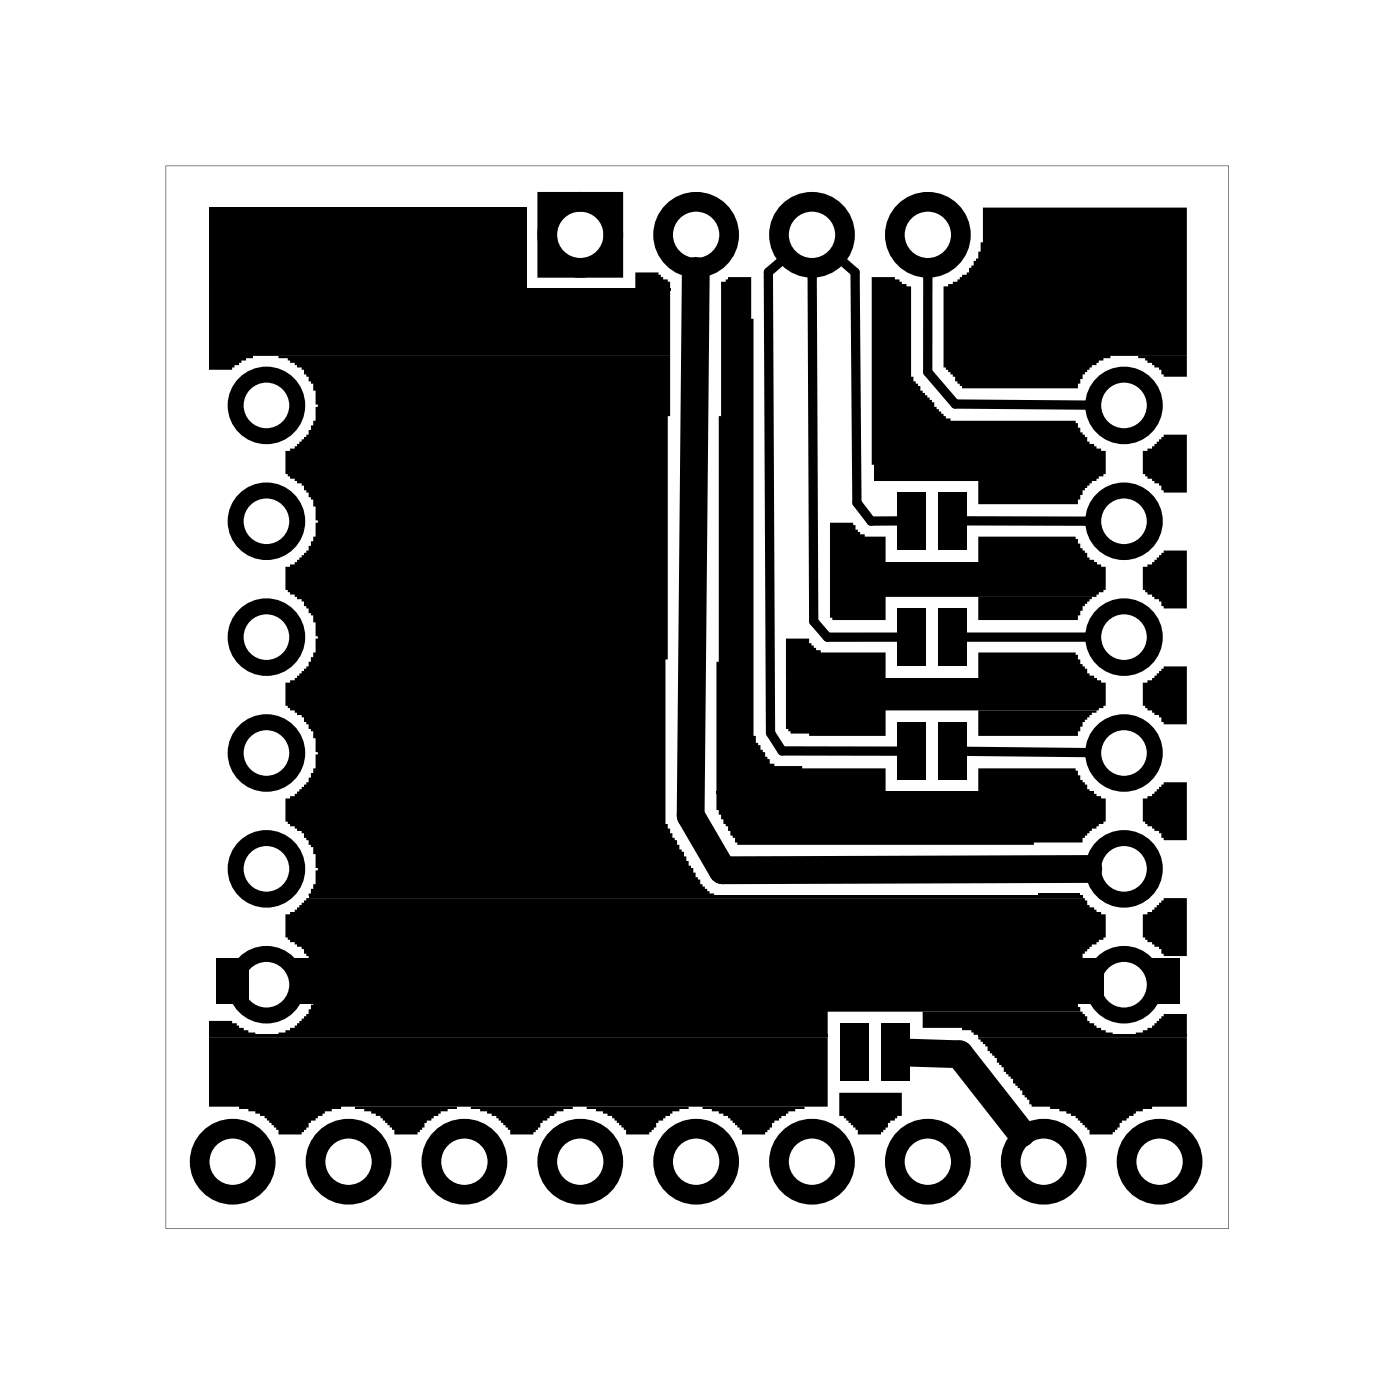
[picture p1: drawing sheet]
<svg xmlns="http://www.w3.org/2000/svg" width="31mm" height="31mm" viewBox="0 0 31 31" stroke-linecap="round" stroke-linejoin="round" font-family="sans-serif">
<g fill="#000">
<path d="M4.6 4.6h6.9v1.7h-6.9zM13.9 6h.5l.3 .2v.1h-.8zM4.6 6.4h10.1v1.4h-9.2l-.4 .3h-.5zM6.1 7.8h8.6l-.1 10.3 .8 1.3 .3 .2h-8.9l.1-.2v-.7l-.2-.4-.4-.3v-.5h.2l.3-.4 .2-.6-.1-.5-.2-.3-.4-.2v-.5l.2-.1 .3-.3 .2-.7-.1-.4-.2-.3-.4-.3v-.5h.2l.3-.3 .2-.7-.1-.4-.2-.4-.4-.2v-.5l.2-.1 .3-.3 .2-.6-.1-.5-.2-.3zM15.8 6.2l.2-.1h.5v10l.5 .7h2.4v.6h-3.7zM17.2 14h.5v.1l.3 .2h1.4v.6h-2.2zM18.2 11.5h.5l.3 .3h.4v.5h-1.2zM19.1 6.1h.5l.4 .2v2l.7 .9h2.9l.3 .5 .3 .2v.5l-.5 .3-.1 .4h-2.2v-.6h-2.2zM19.7 10.8h.6v1.3h-.6zM19.7 13.3h.6v1.3h-.6zM19.7 15.8h.6v1.3h-.6zM20.6 10.8h.6v1.3h-.6z"/>
<path d="M20.6 13.3h.6v1.3h-.6zM20.6 15.8h.6v1.3h-.6zM21.4 11.8h2.2l.1 .2 .3 .3h-2.6zM21.4 14.3h2.2l.1 .3 .3 .3h-2.6zM21.4 16.8h2.2l.3 .6h-2.5zM22.8 19.6h.9zM6.3 20h.2l.2-.3h17.1l.1 .2 .3 .1v.6l-.5 .3-.1 .3-.1 .6 .2 .4h-5.6v.5h-12l.4-.2 .3-.3 .2-.6-.1-.5-.3-.3-.3-.2zM21.4 13.1h2.5l-.2 .2-.1 .3h-2.2zM21.4 15.6h2.6l-.3 .2-.1 .3h-2.2zM15.7 17.4h8.3l.2 .1v.5l-.3 .2-.2 .3h-7.5l-.5-.7zM18.2 12.4h5.9h.1v.5l-.2 .2h-4.6v.5h-1.2zM17.2 14.9h6.9l.1 .1v.5l-.1 .1h-4.7v.5h-1.7h-.4l-.1-.1z"/>
<path d="M21.5 4.6h4.5v3.2h-1.7l-.4 .3-.3 .4h-2.5l-.4-.4v-1.8l.5-.3 .2-.3 .1-.4zM25 7.8h1v.5h-.5l-.1-.2zM25.1 9.9l.2-.1 .2-.3h.5v1.3h-.5l-.1-.2-.2-.1-.1-.1zM25.1 12.4h.2l.2-.3h.5v1.2h-.5l-.1-.2-.2-.1-.1-.1zM25.1 15l.2-.1 .2-.3h.5v1.3h-.5l-.1-.2-.2-.1-.1-.1zM25.1 17.5h.2l.2-.4h.5v1.3h-.5l-.1-.2-.2-.1-.1-.1zM25.1 20h.2l.2-.3h.5v1.3h-.5l-.1-.2-.2-.1-.1-.1zM4.6 22.4h.5l.5 .3h-1zM4.7 21h.7v1h-.7zM6.4 21h.6v1h-.6zM7.8 24.3h2.2l-.3 .1-.4 .2-.1 .3h-.6v-.1l-.3-.3zM10.3 24.3h2.3l-.4 .1-.4 .2-.1 .3h-.5v-.1l-.3-.3z"/>
<path d="M12.9 24.3h2.2l-.4 .1-.3 .2-.2 .3h-.5v-.1l-.3-.3zM15.4 24.3h2.2l-.3 .1-.4 .2-.1 .3h-.5v-.1l-.3-.3zM4.6 22.7h13.5v1.6h-10.6l-.7 .3-.2 .3h-.5v-.2l-.5-.3-.4-.1h-.6zM18.4 22.4h.7v1.3h-.7zM19.3 22.4h.7v1.3h-.7zM18.4 24h1.4v.5l-.3 .1-.2 .3h-.5l-.1-.3-.3-.1zM20.2 22.2h3.5l.2 .2 .5 .3h-3.1v-.1l-.2-.1h-.9zM23.5 21h.7v1h-.7zM25.2 21h.7v1h-.7zM24.9 22.6l.4-.1 .2-.3h.5v.5zM21.4 22.7h4.6v1.6h-.9l-.5 .3-.2 .3h-.5l-.1-.2-.4-.3-.8-.1z"/>
<path d="M3.6 3.6v23.3h23.3v-23.3zM3.6 3.6h23.3v23.3h-23.3z"/>
</g>
<g fill="#000">
<circle cx="13" cy="9.8" r=".95"/>
<circle cx="24.3" cy="6.1" r=".95"/>
</g>
<path d="M4.6 6.4h10.1M6.8 19.7h16.9M15.7 17.4h8.3M17.2 14.9h6.8M18.2 12.3h5.8M4.6 22.7h13.5M21.4 22.7h4.6" fill="none" stroke="#000" stroke-width=".05"/>
<g fill="none" stroke="#000" stroke-width=".43">
<path d="M12 4.4h1.4v1.5h-1.4z"/>
<circle cx="12.7" cy="5.1" r=".72"/>
<circle cx="15.3" cy="5.1" r=".72"/>
<circle cx="17.8" cy="5.1" r=".72"/>
<circle cx="20.3" cy="5.1" r=".72"/>
<circle cx="5.1" cy="25.5" r=".72"/>
<circle cx="7.6" cy="25.5" r=".72"/>
<circle cx="10.2" cy="25.5" r=".72"/>
<circle cx="12.7" cy="25.5" r=".72"/>
<circle cx="15.3" cy="25.5" r=".72"/>
<circle cx="17.8" cy="25.5" r=".72"/>
<circle cx="20.3" cy="25.5" r=".72"/>
<circle cx="22.9" cy="25.5" r=".72"/>
<circle cx="25.4" cy="25.5" r=".72"/>
</g>
<g fill="none" stroke="#000" stroke-width=".35">
<circle cx="5.8" cy="19" r=".68"/>
<circle cx="5.8" cy="11.4" r=".68"/>
<circle cx="5.8" cy="14" r=".68"/>
<circle cx="5.8" cy="16.5" r=".68"/>
<circle cx="5.8" cy="8.9" r=".68"/>
<circle cx="24.6" cy="19" r=".68"/>
<circle cx="24.6" cy="11.4" r=".68"/>
<circle cx="24.6" cy="16.5" r=".68"/>
<circle cx="24.6" cy="14" r=".68"/>
<circle cx="24.6" cy="8.9" r=".68"/>
<circle cx="5.8" cy="21.6" r=".68"/>
<circle cx="24.6" cy="21.6" r=".68"/>
</g>
<path d="M17.3 5.6l-.5 .4 .1 10.1 .2 .4h2.7M17.8 5.8v7.8l.3 .4h1.7M18.3 5.6l.4 .4 .1 5 .3 .4h.7M20.3 5.8v2.4l.6 .7h3.1M21.1 16.5h2.9M21.1 14h2.9M21.1 11.4h2.9" fill="none" stroke="#000" stroke-width=".2"/>
<path d="M15.3 5.9l-.2 12 .7 1.2h8.1M19.8 23.1h1.2l1.4 1.7" fill="none" stroke="#000" stroke-width=".61"/>
</svg>
